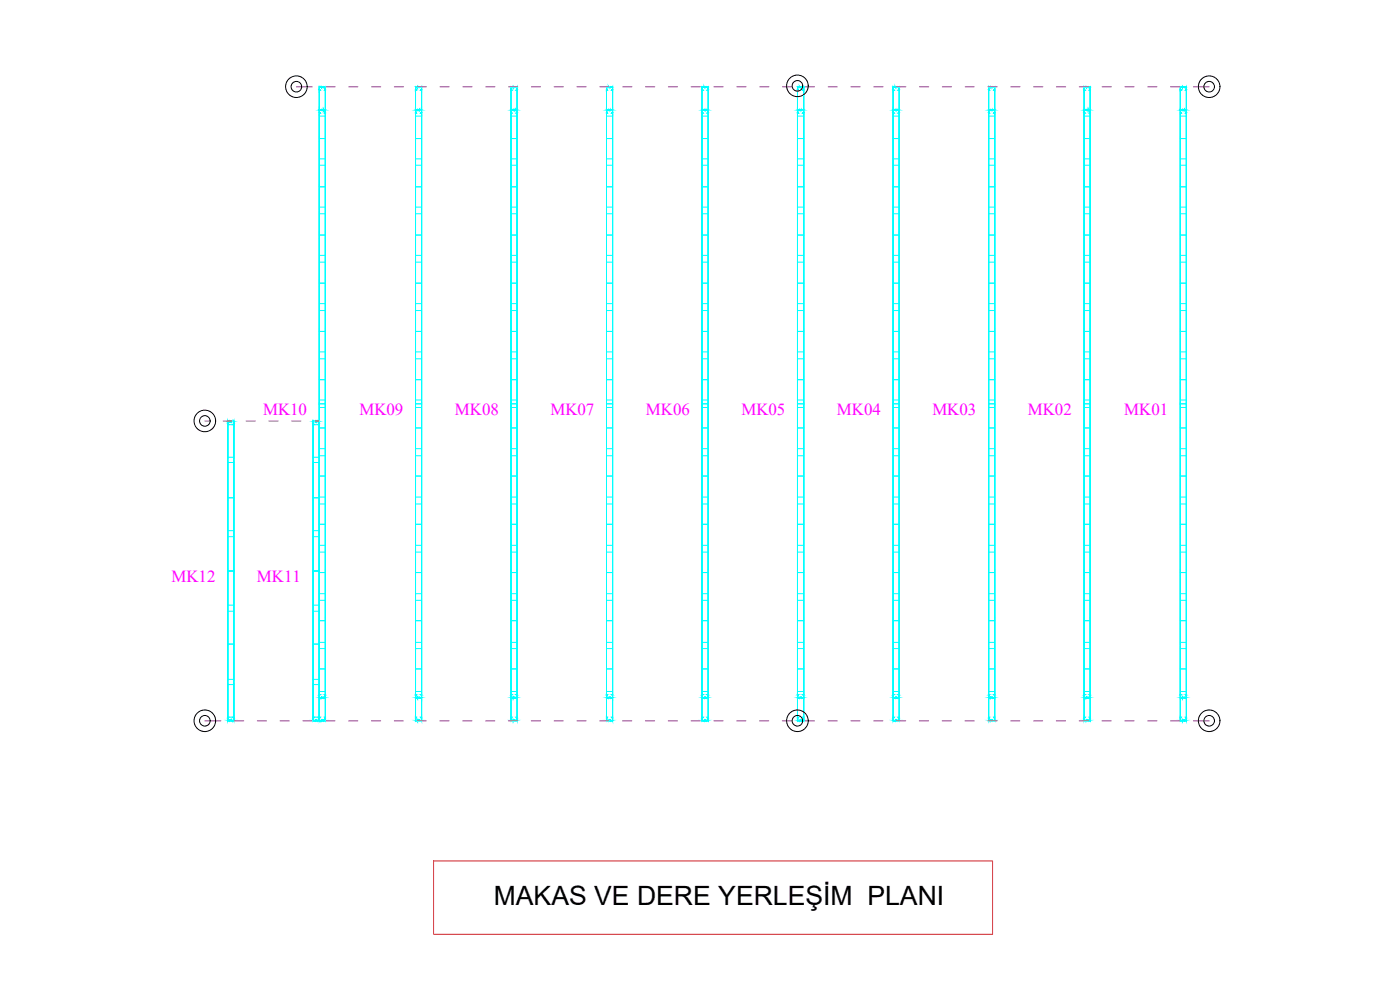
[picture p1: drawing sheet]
<svg xmlns="http://www.w3.org/2000/svg" width="420mm" height="297mm" viewBox="0 0 420 297" stroke-linecap="round" stroke-linejoin="round" font-family="sans-serif">
<defs><g id="words">
<text font-size="8" x="148.2" y="271.5">MAKAS VE DERE YERLEŞİM PLANI</text>
<g font-size="5.1" fill="#f0f">
<text x="78.9" y="124.5">MK10</text>
<text x="107.9" y="124.5">MK09</text>
<text x="136.5" y="124.5">MK08</text>
<text x="165.2" y="124.5">MK07</text>
<text x="193.8" y="124.5">MK06</text>
<text x="222.5" y="124.5">MK05</text>
<text x="251.1" y="124.5">MK04</text>
<text x="279.8" y="124.5">MK03</text>
<text x="308.5" y="124.5">MK02</text>
<text x="337.4" y="124.5">MK01</text>
<text x="51.5" y="174.7">MK12</text>
<text x="77.1" y="174.7">MK11</text>
</g>
</g></defs>
<!-- layer: BCAD_TRUSS -->
<g fill="none" stroke="#0ff" stroke-width=".3">
<path d="M95.8 26v190.3h1.8v-190.3M95.8 26v190.3h1.8M95.8 26h1.8M95.8 26v190.3M97.6 26v190.3M124.7 26v190.3h1.8v-190.3M124.7 26h1.8M124.7 26v190.3M126.5 26v190.3M153.4 26v190.3h1.8v-190.3M153.4 26h1.8M153.4 26v190.3"/>
<path d="M155.2 26v190.3M182 26v190.3h1.8v-190.3M182 26h1.8M182 26v190.3M183.8 26v190.3M210.7 26v190.3h1.8v-190.3M210.7 26h1.8M210.7 26v190.3M212.5 26v190.3M239.3 26v190.3h1.9v-190.3M239.3 26h1.9M239.3 26v190.3"/>
<path d="M241.2 26v190.3M268 26v190.3h1.9v-190.3M268 26h1.9M268 26v190.3M269.9 26v190.3M296.7 26v190.3h1.8v-190.3M296.7 26h1.8M296.7 26v190.3M298.5 26v190.3M325.4 26v190.3h1.8v-190.3M325.4 26v190.3M325.4 26h1.8"/>
<path d="M327.2 26v190.3M354.2 26v190.3h1.9v-190.3M354.2 26h1.9M354.2 26v190.3M356.1 26v190.3M95.8 55.2v.8v-6.4h1.8v6.4v-.8M95.8 48.6v-7h1.8v7M95.8 40.9v.7v-6.8h1.8v6.8v-.7M95.8 56h1.8M95.8 47.7h1.8M95.8 41.6h1.8M124.7 55.2v.8v-6.4h1.8v6.4v-.8"/>
<path d="M124.7 48.6v-7h1.8v7M124.7 40.9v.7v-6.8h1.8v6.8v-.7M124.7 56h1.8M124.7 47.7h1.8M124.7 41.6h1.8M153.4 55.2v.8v-6.4h1.8v6.4v-.8M153.4 48.6v-7h1.8v7M153.4 40.9v.7v-6.8h1.8v6.8v-.7M153.4 56h1.8M153.4 47.7h1.8M153.4 41.6h1.8M182 55.2v.8v-6.4h1.8v6.4v-.8"/>
<path d="M182 48.6v-7h1.8v7M182 40.9v.7v-6.8h1.8v6.8v-.7M182 56h1.8M182 47.7h1.8M182 41.6h1.8M210.7 55.2v.8v-6.4h1.8v6.4v-.8M210.7 48.6v-7h1.8v7M210.7 40.9v.7v-6.8h1.8v6.8v-.7M210.7 56h1.8M210.7 47.7h1.8M210.7 41.6h1.8M239.3 55.2v.8v-6.4h1.9v6.4v-.8"/>
<path d="M239.3 48.6v-7h1.9v7M239.3 40.9v.7v-6.8h1.9v6.8v-.7M239.3 56h1.9M239.3 47.7h1.9M239.3 41.6h1.9M268 55.2v.8v-6.4h1.9v6.4v-.8M268 48.6v-7h1.9v7M268 40.9v.7v-6.8h1.9v6.8v-.7M268 56h1.9M268 47.7h1.9M268 41.6h1.9M296.7 40.9v.7v-6.8h1.8v6.8v-.7"/>
<path d="M296.7 55.2v.8v-6.4h1.8v6.4v-.8M296.7 48.6v-7h1.8v7M296.7 56h1.8M296.7 47.7h1.8M296.7 41.6h1.8M325.4 55.2v.8v-6.4h1.8v6.4v-.8M325.4 48.6v-7h1.8v7M325.4 40.9v.7v-6.8h1.8v6.8v-.7M325.4 56h1.8M325.4 47.7h1.8M325.4 41.6h1.8M354.2 55.2v.8v-6.4h1.9v6.4v-.8"/>
<path d="M354.2 48.6v-7h1.9v7M354.2 40.9v.7v-6.8h1.9v6.8v-.7M354.2 56h1.9M354.2 47.7h1.9M354.2 41.6h1.9M95.8 77.6v-7.1h1.8v7.1M95.8 69.6v.9v-6.4h1.8v6.4v-.9M95.8 63.1v-7.1h1.8v7.1M95.8 62.1h1.8M95.8 70.5h1.8M95.8 76.6h1.8M124.7 77.6v-7.1h1.8v7.1"/>
<path d="M124.7 69.6v.9v-6.4h1.8v6.4v-.9M124.7 63.1v-7.1h1.8v7.1M124.7 62.1h1.8M124.7 70.5h1.8M124.7 76.6h1.8M153.4 77.6v-7.1h1.8v7.1M153.4 69.6v.9v-6.4h1.8v6.4v-.9M153.4 63.1v-7.1h1.8v7.1M153.4 62.1h1.8M153.4 70.5h1.8M153.4 76.6h1.8M182 77.6v-7.1h1.8v7.1"/>
<path d="M182 69.6v.9v-6.4h1.8v6.4v-.9M182 63.1v-7.1h1.8v7.1M182 62.1h1.8M182 70.5h1.8M182 76.6h1.8M210.7 77.6v-7.1h1.8v7.1M210.7 69.6v.9v-6.4h1.8v6.4v-.9M210.7 63.1v-7.1h1.8v7.1M210.7 62.1h1.8M210.7 70.5h1.8M210.7 76.6h1.8M239.3 77.6v-7.1h1.9v7.1"/>
<path d="M239.3 69.6v.9v-6.4h1.9v6.4v-.9M239.3 63.1v-7.1h1.9v7.1M239.3 62.1h1.9M239.3 70.5h1.9M239.3 76.6h1.9M268 69.6v.9v-6.4h1.9v6.4v-.9M268 63.1v-7.1h1.9v7.1M268 77.6v-7.1h1.9v7.1M268 62.1h1.9M268 70.5h1.9M268 76.6h1.9M296.7 69.6v.9v-6.4h1.8v6.4v-.9"/>
<path d="M296.7 63.1v-7.1h1.8v7.1M296.7 77.6v-7.1h1.8v7.1M296.7 62.1h1.8M296.7 70.5h1.8M296.7 76.6h1.8M325.4 63.1v-7.1h1.8v7.1M325.4 69.6v.9v-6.4h1.8v6.4v-.9M325.4 77.6v-7.1h1.8v7.1M325.4 62.1h1.8M325.4 70.5h1.8M325.4 76.6h1.8M354.2 69.6v.9v-6.4h1.9v6.4v-.9"/>
<path d="M354.2 63.1v-7.1h1.9v7.1M354.2 77.6v-7.1h1.9v7.1M354.2 62.1h1.9M354.2 70.5h1.9M354.2 76.6h1.9M95.8 98.5v.9v-6.2h1.8v6.2v-.9M95.8 92.1v-7.1h1.8v7.1M95.8 84v1v-6.3h1.8v6.3v-1M95.8 99.4h1.8M95.8 91.1h1.8M95.8 85h1.8M124.7 98.5v.9v-6.2h1.8v6.2v-.9"/>
<path d="M124.7 92.1v-7.1h1.8v7.1M124.7 84v1v-6.3h1.8v6.3v-1M124.7 99.4h1.8M124.7 91.1h1.8M124.7 85h1.8M153.4 98.5v.9v-6.2h1.8v6.2v-.9M153.4 92.1v-7.1h1.8v7.1M153.4 84v1v-6.3h1.8v6.3v-1M153.4 99.4h1.8M153.4 91.1h1.8M153.4 85h1.8M182 98.5v.9v-6.2h1.8v6.2v-.9"/>
<path d="M182 92.1v-7.1h1.8v7.1M182 84v1v-6.3h1.8v6.3v-1M182 99.4h1.8M182 91.1h1.8M182 85h1.8M210.7 98.5v.9v-6.2h1.8v6.2v-.9M210.7 92.1v-7.1h1.8v7.1M210.7 84v1v-6.3h1.8v6.3v-1M210.7 99.4h1.8M210.7 91.1h1.8M210.7 85h1.8M239.3 98.5v.9v-6.2h1.9v6.2v-.9"/>
<path d="M239.3 92.1v-7.1h1.9v7.1M239.3 84v1v-6.3h1.9v6.3v-1M239.3 99.4h1.9M239.3 91.1h1.9M239.3 85h1.9M268 98.5v.9v-6.2h1.9v6.2v-.9M268 92.1v-7.1h1.9v7.1M268 84v1v-6.3h1.9v6.3v-1M268 99.4h1.9M268 91.1h1.9M268 85h1.9M296.7 98.5v.9v-6.2h1.8v6.2v-.9"/>
<path d="M296.7 92.1v-7.1h1.8v7.1M296.7 84v1v-6.3h1.8v6.3v-1M296.7 99.4h1.8M296.7 91.1h1.8M296.7 85h1.8M325.4 98.5v.9v-6.2h1.8v6.2v-.9M325.4 92.1v-7.1h1.8v7.1M325.4 84v1v-6.3h1.8v6.3v-1M325.4 99.4h1.8M325.4 91.1h1.8M325.4 85h1.8M354.2 98.5v.9v-6.2h1.9v6.2v-.9"/>
<path d="M354.2 92.1v-7.1h1.9v7.1M354.2 84v1v-6.3h1.9v6.3v-1M354.2 99.4h1.9M354.2 91.1h1.9M354.2 85h1.9M95.8 112.9v1v-6.2h1.8v6.2v-1M95.8 106.6v-7.2h1.8v7.2M95.8 105.6h1.8M95.8 113.9h1.8M124.7 112.9v1v-6.2h1.8v6.2v-1M124.7 106.6v-7.2h1.8v7.2M124.7 105.6h1.8"/>
<path d="M124.7 113.9h1.8M153.4 112.9v1v-6.2h1.8v6.2v-1M153.4 106.6v-7.2h1.8v7.2M153.4 105.6h1.8M153.4 113.9h1.8M182 112.9v1v-6.2h1.8v6.2v-1M182 106.6v-7.2h1.8v7.2M182 105.6h1.8M182 113.9h1.8M210.7 112.9v1v-6.2h1.8v6.2v-1M210.7 106.6v-7.2h1.8v7.2M210.7 105.6h1.8"/>
<path d="M210.7 113.9h1.8M239.3 112.9v1v-6.2h1.9v6.2v-1M239.3 106.6v-7.2h1.9v7.2M239.3 105.6h1.9M239.3 113.9h1.9M268 106.6v-7.2h1.9v7.2M268 112.9v1v-6.2h1.9v6.2v-1M268 105.6h1.9M268 113.9h1.9M296.7 112.9v1v-6.2h1.8v6.2v-1M296.7 106.6v-7.2h1.8v7.2M296.7 105.6h1.8"/>
<path d="M296.7 113.9h1.8M325.4 106.6v-7.2h1.8v7.2M325.4 112.9v1v-6.2h1.8v6.2v-1M325.4 105.6h1.8M325.4 113.9h1.8M354.2 112.9v1v-6.2h1.9v6.2v-1M354.2 106.6v-7.2h1.9v7.2M354.2 105.6h1.9M354.2 113.9h1.9M68.4 126.3h.1M68.4 128v-.6v9.8h1.8v-9.8v.6M68.4 138.3v11.1h1.8v-11.1"/>
<path d="M68.4 126.7v-.4v45h1.8v-45v.4M68.4 127.4h1.8M68.4 126.3h1.8M68.4 138.8h1.8M68.4 126.3v90M70.2 126.3h.1M70.2 126.3v90M94 128v-.6v9.8h1.8v-9.8v.6M94 126.7v-.4v45h1.8v-45v.4M94 138.3v11.1h1.8v-11.1M94 126.3h.1M94 126.3v90"/>
<path d="M94 126.3h1.8M94 138.8h1.8M95.8 126.3h.1M95.8 135.6v-7.2h1.8v7.2M95.8 121v-7.1h1.8v7.1M95.8 121.5v-95.5h1.8v95.5M95.8 134.6h1.8M95.8 128.4h1.8M95.8 120h1.8M95.8 121.2h1.8M97.6 127.4v1v-6.1h-1.8v6.1v-1h-1.8M124.7 121.5v-95.5h1.8v95.5"/>
<path d="M124.7 135.6v-7.2h1.8v7.2M124.7 127.4v1v-6.1h1.8v6.1v-1M124.7 121v-7.1h1.8v7.1M124.7 134.6h1.8M124.7 128.4h1.8M124.7 120h1.8M124.7 121.2h1.8M153.4 121.5v-95.5h1.8v95.5M153.4 135.6v-7.2h1.8v7.2M153.4 127.4v1v-6.1h1.8v6.1v-1M153.4 121v-7.1h1.8v7.1M153.4 134.6h1.8"/>
<path d="M153.4 128.4h1.8M153.4 120h1.8M153.4 121.2h1.8M182 121.5v-95.5h1.8v95.5M182 135.6v-7.2h1.8v7.2M182 127.4v1v-6.1h1.8v6.1v-1M182 121v-7.1h1.8v7.1M182 134.6h1.8M182 128.4h1.8M182 120h1.8M182 121.2h1.8M210.7 121.5v-95.5h1.8v95.5"/>
<path d="M210.7 135.6v-7.2h1.8v7.2M210.7 127.4v1v-6.1h1.8v6.1v-1M210.7 121v-7.1h1.8v7.1M210.7 134.6h1.8M210.7 128.4h1.8M210.7 120h1.8M210.7 121.2h1.8M239.3 121.5v-95.5h1.9v95.5M239.3 135.6v-7.2h1.9v7.2M239.3 127.4v1v-6.1h1.9v6.1v-1M239.3 121v-7.1h1.9v7.1M239.3 134.6h1.9"/>
<path d="M239.3 128.4h1.9M239.3 120h1.9M239.3 121.2h1.9M268 127.4v1v-6.1h1.9v6.1v-1M268 135.6v-7.2h1.9v7.2M268 121v-7.1h1.9v7.1M268 121.5v-95.5h1.9v95.5M268 134.6h1.9M268 128.4h1.9M268 120h1.9M268 121.2h1.9M296.7 127.4v1v-6.1h1.8v6.1v-1"/>
<path d="M296.7 121v-7.1h1.8v7.1M296.7 121.5v-95.5h1.8v95.5M296.7 135.6v-7.2h1.8v7.2M296.7 134.6h1.8M296.7 128.4h1.8M296.7 120h1.8M296.7 121.2h1.8M325.4 135.6v-7.2h1.8v7.2M325.4 127.4v1v-6.1h1.8v6.1v-1M325.4 121v-7.1h1.8v7.1M325.4 121.5v-95.5h1.8v95.5M325.4 134.6h1.8"/>
<path d="M325.4 128.4h1.8M325.4 120h1.8M325.4 121.2h1.8M354.2 135.6v-7.2h1.9v7.2M354.2 127.4v1v-6.1h1.9v6.1v-1M354.2 121v-7.1h1.9v7.1M354.2 121.5v-95.5h1.9v95.5M354.2 134.6h1.9M354.2 128.4h1.9M354.2 120h1.9M354.2 121.2h1.9M68.4 150.2v-.8v9.8h1.8v-9.8v.8"/>
<path d="M68.4 149.4h1.8M94 150.2v-.8v9.8h1.8v-9.8v.8M94 149.4h1.8M95.8 156.3v1v-6.1h1.8v6.1v-1M95.8 150.1v-7.3h1.8v7.3M95.8 141.8v1v-6.1h1.8v6.1v-1M95.8 149.1h1.8M95.8 142.8h1.8M95.8 157.3h1.8M124.7 156.3v1v-6.1h1.8v6.1v-1M124.7 150.1v-7.3h1.8v7.3M124.7 141.8v1v-6.1h1.8v6.1v-1"/>
<path d="M124.7 149.1h1.8M124.7 142.8h1.8M124.7 157.3h1.8M153.4 156.3v1v-6.1h1.8v6.1v-1M153.4 150.1v-7.3h1.8v7.3M153.4 141.8v1v-6.1h1.8v6.1v-1M153.4 149.1h1.8M153.4 142.8h1.8M153.4 157.3h1.8M182 156.3v1v-6.1h1.8v6.1v-1M182 150.1v-7.3h1.8v7.3M182 141.8v1v-6.1h1.8v6.1v-1"/>
<path d="M182 149.1h1.8M182 142.8h1.8M182 157.3h1.8M210.7 156.3v1v-6.1h1.8v6.1v-1M210.7 150.1v-7.3h1.8v7.3M210.7 141.8v1v-6.1h1.8v6.1v-1M210.7 149.1h1.8M210.7 142.8h1.8M210.7 157.3h1.8M239.3 156.3v1v-6.1h1.9v6.1v-1M239.3 150.1v-7.3h1.9v7.3M239.3 141.8v1v-6.1h1.9v6.1v-1"/>
<path d="M239.3 149.1h1.9M239.3 142.8h1.9M239.3 157.3h1.9M268 141.8v1v-6.1h1.9v6.1v-1M268 150.1v-7.3h1.9v7.3M268 156.3v1v-6.1h1.9v6.1v-1M268 149.1h1.9M268 142.8h1.9M268 157.3h1.9M296.7 156.3v1v-6.1h1.8v6.1v-1M296.7 141.8v1v-6.1h1.8v6.1v-1M296.7 150.1v-7.3h1.8v7.3"/>
<path d="M296.7 149.1h1.8M296.7 142.8h1.8M296.7 157.3h1.8M325.4 150.1v-7.3h1.8v7.3M325.4 141.8v1v-6.1h1.8v6.1v-1M325.4 156.3v1v-6.1h1.8v6.1v-1M325.4 149.1h1.8M325.4 142.8h1.8M325.4 157.3h1.8M354.2 141.8v1v-6.1h1.9v6.1v-1M354.2 156.3v1v-6.1h1.9v6.1v-1M354.2 150.1v-7.3h1.9v7.3"/>
<path d="M354.2 149.1h1.9M354.2 142.8h1.9M354.2 157.3h1.9M68.4 172.1v-.8v10.3h1.8v-10.3v.8M68.4 160.2v11.1h1.8v-11.1M68.4 171v45.3h1.8v-45.3M68.4 161h1.8M68.4 171.3h1.8M94 160.2v11.1h1.8v-11.1M94 172.1v-.8v10.3h1.8v-10.3v.8M94 171v45.3h1.8v-45.3M94 161h1.8"/>
<path d="M94 171.3h1.8M95.8 179.1v-7.3h1.8v7.3M95.8 170.8v1v-6.1h1.8v6.1v-1M95.8 164.6v-7.3h1.8v7.3M95.8 178.1h1.8M95.8 171.8h1.8M95.8 163.6h1.8M124.7 170.8v1v-6.1h1.8v6.1v-1M124.7 164.6v-7.3h1.8v7.3M124.7 179.1v-7.3h1.8v7.3M124.7 178.1h1.8M124.7 171.8h1.8"/>
<path d="M124.7 163.6h1.8M153.4 179.1v-7.3h1.8v7.3M153.4 170.8v1v-6.1h1.8v6.1v-1M153.4 164.6v-7.3h1.8v7.3M153.4 178.1h1.8M153.4 171.8h1.8M153.4 163.6h1.8M182 179.1v-7.3h1.8v7.3M182 170.8v1v-6.1h1.8v6.1v-1M182 164.6v-7.3h1.8v7.3M182 178.1h1.8M182 171.8h1.8"/>
<path d="M182 163.6h1.8M210.7 179.1v-7.3h1.8v7.3M210.7 170.8v1v-6.1h1.8v6.1v-1M210.7 164.6v-7.3h1.8v7.3M210.7 178.1h1.8M210.7 171.8h1.8M210.7 163.6h1.8M239.3 179.1v-7.3h1.9v7.3M239.3 170.8v1v-6.1h1.9v6.1v-1M239.3 164.6v-7.3h1.9v7.3M239.3 178.1h1.9M239.3 171.8h1.9"/>
<path d="M239.3 163.6h1.9M268 164.6v-7.3h1.9v7.3M268 170.8v1v-6.1h1.9v6.1v-1M268 179.1v-7.3h1.9v7.3M268 178.1h1.9M268 171.8h1.9M268 163.6h1.9M296.7 179.1v-7.3h1.8v7.3M296.7 170.8v1v-6.1h1.8v6.1v-1M296.7 164.6v-7.3h1.8v7.3M296.7 178.1h1.8M296.7 171.8h1.8"/>
<path d="M296.7 163.6h1.8M325.4 179.1v-7.3h1.8v7.3M325.4 170.8v1v-6.1h1.8v6.1v-1M325.4 164.6v-7.3h1.8v7.3M325.4 178.1h1.8M325.4 171.8h1.8M325.4 163.6h1.8M354.2 164.6v-7.3h1.9v7.3M354.2 179.1v-7.3h1.9v7.3M354.2 170.8v1v-6.1h1.9v6.1v-1M354.2 178.1h1.9M354.2 171.8h1.9"/>
<path d="M354.2 163.6h1.9M68.4 193.8v-.5v10.5h1.8v-10.5v.5M68.4 182.6v10.7h1.8v-10.7M68.4 183.4h1.8M68.4 193.3h1.8M94 182.6v10.7h1.8v-10.7M94 193.8v-.5v10.5h1.8v-10.5v.5M94 183.4h1.8M94 193.3h1.8M95.8 199.9v.8v-6.1h1.8v6.1v-.8M95.8 193.6v-7.4h1.8v7.4M95.8 185.3v.9v-6.1h1.8v6.1v-.9"/>
<path d="M95.8 192.7h1.8M95.8 186.2h1.8M124.7 199.9v.8v-6.1h1.8v6.1v-.8M124.7 193.6v-7.4h1.8v7.4M124.7 185.3v.9v-6.1h1.8v6.1v-.9M124.7 192.7h1.8M124.7 186.2h1.8M153.4 199.9v.8v-6.1h1.8v6.1v-.8M153.4 193.6v-7.4h1.8v7.4M153.4 185.3v.9v-6.1h1.8v6.1v-.9M153.4 192.7h1.8M153.4 186.2h1.8"/>
<path d="M182 199.9v.8v-6.1h1.8v6.1v-.8M182 193.6v-7.4h1.8v7.4M182 185.3v.9v-6.1h1.8v6.1v-.9M182 192.7h1.8M182 186.2h1.8M210.7 199.9v.8v-6.1h1.8v6.1v-.8M210.7 193.6v-7.4h1.8v7.4M210.7 185.3v.9v-6.1h1.8v6.1v-.9M210.7 192.7h1.8M210.7 186.2h1.8M239.3 199.9v.8v-6.1h1.9v6.1v-.8M239.3 193.6v-7.4h1.9v7.4"/>
<path d="M239.3 185.3v.9v-6.1h1.9v6.1v-.9M239.3 192.7h1.9M239.3 186.2h1.9M268 193.6v-7.4h1.9v7.4M268 199.9v.8v-6.1h1.9v6.1v-.8M268 185.3v.9v-6.1h1.9v6.1v-.9M268 192.7h1.9M268 186.2h1.9M296.7 199.9v.8v-6.1h1.8v6.1v-.8M296.7 193.6v-7.4h1.8v7.4M296.7 185.3v.9v-6.1h1.8v6.1v-.9M296.7 192.7h1.8"/>
<path d="M296.7 186.2h1.8M325.4 199.9v.8v-6.1h1.8v6.1v-.8M325.4 193.6v-7.4h1.8v7.4M325.4 185.3v.9v-6.1h1.8v6.1v-.9M325.4 192.7h1.8M325.4 186.2h1.8M354.2 199.9v.8v-6.1h1.9v6.1v-.8M354.2 193.6v-7.4h1.9v7.4M354.2 185.3v.9v-6.1h1.9v6.1v-.9M354.2 192.7h1.9M354.2 186.2h1.9M68.4 216.3v-90h1.8v90"/>
<path d="M68.4 204.9v10.3h1.8v-10.3M68.4 216.3h1.8M68.4 205.4h1.8M94 204.9v10.3h1.8v-10.3M94 216.3v-90h1.8v90M94 216.3h1.8M94 205.4h1.8M95.8 216.3h.1M95.8 215.9v.4v-95.1h1.8v95.1v-.4M95.8 208.1v-7.4h1.8v7.4M95.8 207.5h1.8M95.8 200.7h1.8"/>
<path d="M97.6 216.3h.1M124.7 215.9v.4v-95.1h1.8v95.1v-.4M124.7 208.1v-7.4h1.8v7.4M124.7 216.3h.1M124.7 207.5h1.8M124.7 200.7h1.8M124.7 216.3h1.8M126.5 216.3h.1M153.4 216.3h.1M153.4 215.9v.4v-95.1h1.8v95.1v-.4M153.4 208.1v-7.4h1.8v7.4M153.4 207.5h1.8"/>
<path d="M153.4 200.7h1.8M153.4 216.3h1.8M155.2 216.3h.1M182 216.3h.1M182 215.9v.4v-95.1h1.8v95.1v-.4M182 208.1v-7.4h1.8v7.4M182 207.5h1.8M182 200.7h1.8M182 216.3h1.8M183.8 216.3h.1M210.7 216.3h.1M210.7 215.9v.4v-95.1h1.8v95.1v-.4"/>
<path d="M210.7 208.1v-7.4h1.8v7.4M210.7 207.5h1.8M210.7 200.7h1.8M210.7 216.3h1.8M212.5 216.3h.1M239.3 216.3h.1M239.3 215.9v.4v-95.1h1.9v95.1v-.4M239.3 208.1v-7.4h1.9v7.4M239.3 207.5h1.9M239.3 200.7h1.9M239.3 216.3h1.9M241.2 216.3h.1"/>
<path d="M268 208.1v-7.4h1.9v7.4M268 215.9v.4v-95.1h1.9v95.1v-.4M268 216.3h.1M268 207.5h1.9M268 200.7h1.9M268 216.3h1.9M269.9 216.3h.1M296.7 215.9v.4v-95.1h1.8v95.1v-.4M296.7 208.1v-7.4h1.8v7.4M296.7 216.3h.1M296.7 207.5h1.8M296.7 200.7h1.8"/>
<path d="M296.7 216.3h1.8M298.5 216.3h.1M325.4 208.1v-7.4h1.8v7.4M325.4 216.3h.1M325.4 215.9v.4v-95.1h1.8v95.1v-.4M325.4 207.5h1.8M325.4 200.7h1.8M325.4 216.3h1.8M327.2 216.3h.1M354.2 215.9v.4v-95.1h1.9v95.1v-.4M354.2 208.1v-7.4h1.9v7.4M354.2 216.3h.1"/>
<path d="M354.2 207.5h1.9M354.2 200.7h1.9M354.2 216.3h1.9M356.1 216.3h.1"/>
</g>
<g fill="#0ff" stroke="#0ff" stroke-width=".3">
<path d="M325.4 208.4v1zM325.4 208.4v.9zM325.4 208.4h.2zM325.4 208.5l.2-.1z"/>
<path d="M325.4 209.3l.6 .1zM325.4 209.3l.6 .1z"/>
<path d="M326 209.2v.2zM326 209.2h.5zM326 209.3l.5-.1zM326.6 209.3h.5zM326.5 209.4h.7zM327.1 208.5l.1 .9zM327.2 208.4v1z"/>
<path d="M326.9 208.4l.2 .1zM326.9 208.4h.3z"/>
<path d="M325.4 26v1.1zM325.4 26.1v1zM325.4 26.9l.2 .2zM325.4 26.9l.2 .2z"/>
<path d="M325.4 26h.6zM325.4 26.1l.6-.1z"/>
<path d="M326 26v.2zM326 26v.2zM326 26.1l.5 .1zM326 26.1l.5 .1zM326.5 26l.6 .1zM326.5 26h.7zM327.1 26.1v.8zM327.2 26v1.1z"/>
<path d="M326.9 26.9h.2zM326.9 27.1h.3z"/>
<path d="M325.4 215.2v1.1zM325.4 215.2v1zM325.4 215.2h.2zM325.4 215.3l.2-.1z"/>
<path d="M325.4 216.2l.6 .1zM325.4 216.2l.6 .1z"/>
<path d="M326 216.1v.2zM326 216.1h.5zM326 216.2l.5-.1zM326.6 216.2h.5zM326.5 216.3h.7zM327.1 215.3l.1 1zM327.2 215.2v1.1z"/>
<path d="M326.9 215.2l.2 .1zM326.9 215.2h.3z"/>
<path d="M327.2 32.9v1zM327.1 33l.1 .9zM326.9 33.9h.3zM326.9 33.8h.2z"/>
<path d="M326.5 32.9h.7zM326.5 32.9l.6 .1z"/>
<path d="M326.5 32.9v.2zM326.5 32.9v.2zM326 33.1h.5zM326 33h.5zM325.9 33l.1 .1zM326 32.9v.1zM325.4 33l.6-.1zM325.4 32.9h.6zM325.4 32.9v.9zM325.4 32.9v1z"/>
<path d="M325.4 33.8l.2 .1zM325.4 33.8l.2 .1z"/>
<path d="M268 215.2v1.1zM268 215.2l.1 1zM268 215.2h.3zM268.1 215.3l.2-.1z"/>
<path d="M268.1 216.2l.5 .1zM268.1 216.2l.5 .1z"/>
<path d="M268.7 216.1l-.1 .2zM268.7 216.1l-.1 .2zM268.7 216.1h.5zM268.7 216.2l.5-.1zM269.3 216.2h.5zM269.2 216.3h.7zM269.8 215.3l.1 1zM269.9 215.2v1.1z"/>
<path d="M269.6 215.2l.2 .1zM269.6 215.2h.3z"/>
<path d="M268 208.4v1zM268 208.4l.1 .9zM268 208.4h.3zM268.1 208.5l.2-.1z"/>
<path d="M268.1 209.3l.5 .1zM268.1 209.3l.5 .1z"/>
<path d="M268.7 209.2l-.1 .2zM268.7 209.2h.5zM268.7 209.3l.5-.1zM269.3 209.3h.5zM269.2 209.4h.7zM269.8 208.5l.1 .9zM269.8 208.5l.1 .9z"/>
<path d="M269.6 208.4l.2 .1zM269.6 208.4h.3z"/>
<path d="M269.9 32.9v1zM269.8 33l.1 .9zM269.6 33.9h.3zM269.6 33.8h.2z"/>
<path d="M269.2 32.9h.7zM269.2 32.9l.6 .1z"/>
<path d="M269.2 32.9v.2zM269.2 32.9v.2zM268.7 33.1l.5-.1zM268.7 33h.5zM268.6 33l.1 .1zM268.1 33l.5-.1zM268 32.9h.6zM268 32.9l.1 .9zM268 32.9v1z"/>
<path d="M268.1 33.8l.2 .1zM268.1 33.8l.2 .1z"/>
<path d="M268 26v1.1zM268.1 26.1l-.1 1zM268.1 26.9l.2 .2zM268.1 26.9l.2 .2z"/>
<path d="M268 26h.6zM268.1 26.1l.5-.1z"/>
<path d="M268.6 26l.1 .2zM268.6 26l.1 .2zM268.7 26.1l.5 .1zM268.7 26.1l.5 .1zM269.2 26l.6 .1zM269.2 26h.7zM269.8 26.1v.8zM269.9 26v1.1z"/>
<path d="M269.6 26.9h.2zM269.6 27.1h.3z"/>
<path d="M95.8 126.3v1.1zM95.7 126.4l.1 1zM95.5 127.4h.3zM95.5 127.3h.2z"/>
<path d="M95.2 126.3h.6zM95.2 126.3l.5 .1z"/>
<path d="M95.2 126.3v.3zM95.2 126.3v.3zM94.6 126.6l.6-.2zM94.6 126.4h.6zM94.6 126.4v.2zM94.1 126.4l.5-.1zM94 126.3h.6zM94 126.3l.1 1zM94 126.3v1.1z"/>
<path d="M94.1 127.3l.2 .1zM94.1 127.3l.2 .1h-.3z"/>
<path d="M95.8 215.2v1.1zM95.8 215.2l-.1 1zM95.5 215.2h.3zM95.5 215.2l.2 .1z"/>
<path d="M95.2 216.3h.6zM95.2 216.2h.5z"/>
<path d="M95.2 216.1v.2zM95.2 216.1v.2zM94.6 216.1l.6 .1zM94.6 216.1l.6 .1zM94.1 216.2l.5 .1zM94.1 216.2l-.1 .1h.6zM94.1 215.3l-.1 1zM94 215.2v1.1z"/>
<path d="M94.1 215.3l.2-.1zM94 215.2h.3z"/>
<path d="M298.5 32.9v1zM298.4 33l.1 .9zM298.3 33.9h.2zM298.3 33.8h.1z"/>
<path d="M297.9 32.9h.6zM297.9 32.9l.5 .1z"/>
<path d="M297.9 32.9l-.1 .2zM297.9 32.9l-.1 .2zM297.3 33.1l.5-.1zM297.4 33h.4zM297.3 33v.1zM297.3 32.9l.1 .1zM296.7 33l.6-.1zM296.7 32.9h.6zM296.7 32.9v.9zM296.7 32.9v1z"/>
<path d="M296.7 33.8l.3 .1zM296.7 33.8l.3 .1z"/>
<path d="M296.7 208.4v1zM296.7 208.4v.9zM296.7 208.4h.3zM296.7 208.5l.3-.1z"/>
<path d="M296.7 209.3l.6 .1zM296.7 209.3l.6 .1z"/>
<path d="M297.3 209.2v.2zM297.3 209.2h.5zM297.4 209.3l.4-.1zM297.9 209.3h.5zM297.9 209.4h.6zM298.4 208.5l.1 .9zM298.5 208.4v1z"/>
<path d="M298.3 208.4l.1 .1zM298.3 208.4h.2z"/>
<path d="M296.7 26v1.1zM296.7 26.1v1zM296.7 26.9l.3 .2zM296.7 26.9l.3 .2z"/>
<path d="M296.7 26h.6zM296.7 26.1l.6-.1z"/>
<path d="M297.3 26v.2zM297.3 26v.2zM297.4 26.1l.4 .1zM297.4 26.1l.4 .1zM297.9 26l.5 .1zM297.9 26h.6zM298.4 26.1v.8zM298.5 26v1.1z"/>
<path d="M298.3 26.9h.1zM298.3 27.1h.2z"/>
<path d="M296.7 215.2v1.1zM296.7 215.2v1zM296.7 215.2h.3zM296.7 215.3l.3-.1z"/>
<path d="M296.7 216.2l.6 .1zM296.7 216.2l.6 .1z"/>
<path d="M297.3 216.1v.2zM297.3 216.1h.5zM297.4 216.2l.4-.1zM297.9 216.2h.5zM297.9 216.3h.6zM298.4 215.3l.1 1zM298.5 215.2v1.1z"/>
<path d="M298.3 215.2l.1 .1zM298.3 215.2h.2z"/>
<path d="M239.3 215.2v1.1zM239.3 215.2l.1 1zM239.3 215.2h.3zM239.4 215.3l.2-.1z"/>
<path d="M239.4 216.2l-.1 .1h.7zM239.4 216.2l.6 .1z"/>
<path d="M240 216.1v.2zM240 216.1h.5zM240 216.2l.5-.1zM240.6 216.2h.5zM240.6 216.3h.6zM241.1 215.3l.1 1zM241.2 215.2v1.1z"/>
<path d="M240.9 215.2l.2 .1zM240.9 215.2h.3z"/>
<path d="M239.3 26v1.1zM239.4 26.1l-.1 1zM239.4 26.9l.2 .2h-.3zM239.4 26.9l.2 .2z"/>
<path d="M239.3 26h.7zM239.4 26.1l.6-.1z"/>
<path d="M240 26v.2zM240 26v.2zM240 26.1l.5 .1zM240 26.1l.5 .1zM240.6 26l.5 .1zM240.6 26h.6zM241.1 26.1v.8zM241.2 26v1.1z"/>
<path d="M240.9 26.9h.2zM240.9 27.1h.3z"/>
<path d="M239.3 208.4v1zM239.3 208.4l.1 .9zM239.3 208.4h.3zM239.4 208.5l.2-.1z"/>
<path d="M239.4 209.3l-.1 .1h.7zM239.4 209.3l.6 .1z"/>
<path d="M240 209.2v.2zM240 209.2h.5zM240 209.3l.5-.1zM240.6 209.3h.5zM240.6 209.4h.6zM241.1 208.5l.1 .9zM241.1 208.5l.1 .9z"/>
<path d="M240.9 208.4l.2 .1zM240.9 208.4h.3z"/>
<path d="M241.2 32.9v1zM241.1 33l.1 .9zM240.9 33.9h.3zM240.9 33.8h.2z"/>
<path d="M240.6 32.9h.6zM240.6 32.9l.5 .1z"/>
<path d="M240.6 32.9l-.1 .2zM240.6 32.9l-.1 .2zM240 33.1l.5-.1zM240 33h.5zM239.9 33l.1 .1zM239.4 33l.6-.1zM239.3 32.9h.7zM239.3 32.9l.1 .9zM239.3 32.9v1z"/>
<path d="M239.4 33.8l.2 .1zM239.4 33.8l.2 .1h-.3z"/>
<path d="M210.7 215.2v1.1zM210.7 215.2l.1 1zM210.7 215.2h.3zM210.8 215.3l.2-.1z"/>
<path d="M210.8 216.2l-.1 .1h.6zM210.8 216.2l.5 .1z"/>
<path d="M211.4 216.1l-.1 .2zM211.4 216.1h.5zM211.4 216.2l.5-.1zM211.9 216.2h.6zM211.9 216.3h.6zM212.5 215.3v1zM212.5 215.2v1.1z"/>
<path d="M212.2 215.2l.3 .1zM212.2 215.2h.3z"/>
<path d="M210.7 26v1.1zM210.8 26.1l-.1 1zM210.8 26.9l.2 .2h-.3zM210.8 26.9l.2 .2z"/>
<path d="M210.7 26h.6zM210.8 26.1l.5-.1z"/>
<path d="M211.3 26l.1 .2zM211.3 26l.1 .2zM211.4 26.1l.5 .1zM211.4 26.1l.5 .1zM211.9 26l.6 .1zM211.9 26h.6zM212.5 26.1v.8zM212.5 26v1.1z"/>
<path d="M212.2 26.9h.3zM212.2 27.1h.3z"/>
<path d="M210.7 208.4v1zM210.7 208.4l.1 .9zM210.7 208.4h.3zM210.8 208.5l.2-.1z"/>
<path d="M210.8 209.3l-.1 .1h.6zM210.8 209.3l.5 .1z"/>
<path d="M211.4 209.2l-.1 .2zM211.4 209.2h.5zM211.4 209.3l.5-.1zM211.9 209.3h.6zM211.9 209.4h.6zM212.5 208.5v.9zM212.5 208.5v.9z"/>
<path d="M212.2 208.4l.3 .1zM212.2 208.4h.3z"/>
<path d="M212.5 32.9v1zM212.5 33v.9zM212.2 33.9h.3zM212.2 33.8h.3z"/>
<path d="M211.9 32.9h.6zM211.9 32.9l.6 .1z"/>
<path d="M211.9 32.9v.2zM211.9 32.9v.2zM211.4 33.1l.5-.1zM211.4 33h.5zM211.3 33l.1 .1zM210.8 33l.5-.1zM210.7 32.9h.6zM210.7 32.9l.1 .9zM210.7 32.9v1z"/>
<path d="M210.8 33.8l.2 .1zM210.8 33.8l.2 .1h-.3z"/>
<path d="M95.8 215.2v1.1zM95.8 215.2l.1 1zM95.8 215.2h.3zM95.9 215.3l.2-.1z"/>
<path d="M95.9 216.2l.5 .1zM95.9 216.2l.5 .1z"/>
<path d="M96.5 216.1l-.1 .2zM96.5 216.1l-.1 .2zM96.5 216.1h.5zM96.5 216.2l.5-.1zM97.1 216.2h.5zM97 216.3h.6zM97.6 215.3v1zM97.6 215.2v1.1z"/>
<path d="M97.4 215.2l.2 .1zM97.4 215.2h.2z"/>
<path d="M95.8 208.4v1zM95.8 208.4l.1 .9zM95.8 208.4h.3zM95.9 208.5l.2-.1z"/>
<path d="M95.9 209.3l.5 .1zM95.9 209.3l.5 .1z"/>
<path d="M96.5 209.2l-.1 .2zM96.5 209.2h.5zM96.5 209.3l.5-.1zM97.1 209.3h.5zM97 209.4h.6zM97.6 208.5v.9zM97.6 208.5v.9z"/>
<path d="M97.4 208.4l.2 .1zM97.4 208.4h.2z"/>
<path d="M97.6 32.9v1zM97.6 33v.9zM97.4 33.9h.2zM97.4 33.8h.2z"/>
<path d="M97 32.9h.6zM97 32.9l.6 .1z"/>
<path d="M97 32.9v.2zM97 32.9v.2zM96.5 33.1h.5zM96.5 33h.5zM96.4 33l.1 .1zM96.4 32.9l.1 .1zM95.9 33l.5-.1zM95.8 32.9h.6zM95.8 32.9l.1 .9zM95.8 32.9v1z"/>
<path d="M95.9 33.8l.2 .1zM95.9 33.8l.2 .1z"/>
<path d="M95.8 26v1.1zM95.9 26.1l-.1 1zM95.9 26.9l.2 .2zM95.9 26.9l.2 .2z"/>
<path d="M95.8 26h.6zM95.9 26.1l.5-.1z"/>
<path d="M96.4 26l.1 .2zM96.4 26l.1 .2zM96.5 26.1l.5 .1zM96.5 26.1l.5 .1zM97 26l.6 .1zM97 26h.6zM97.6 26.1v.8zM97.6 26v1.1z"/>
<path d="M97.4 26.9h.2zM97.4 27.1h.2z"/>
<path d="M182 215.2v1.1zM182 215.2l.1 1zM182 215.2h.3zM182.1 215.3l.2-.1z"/>
<path d="M182.1 216.2l-.1 .1h.7zM182.1 216.2l.6 .1z"/>
<path d="M182.7 216.1v.2zM182.7 216.1h.5zM182.7 216.2l.5-.1zM183.3 216.2h.5zM183.2 216.3h.6zM183.8 215.3v1zM183.8 215.2v1.1z"/>
<path d="M183.6 215.2l.2 .1zM183.6 215.2h.2z"/>
<path d="M182 26v1.1zM182.1 26.1l-.1 1zM182.1 26.9l.2 .2h-.3zM182.1 26.9l.2 .2z"/>
<path d="M182 26h.7zM182.1 26.1l.6-.1z"/>
<path d="M182.7 26v.2zM182.7 26v.2zM182.7 26.1l.5 .1zM182.7 26.1l.5 .1zM183.2 26l.6 .1zM183.2 26h.6zM183.8 26v.9zM183.8 26v1.1z"/>
<path d="M183.6 26.9h.2zM183.6 27.1h.2z"/>
<path d="M182 208.4v1zM182 208.4l.1 .9zM182 208.4h.3zM182.1 208.5l.2-.1z"/>
<path d="M182.1 209.3l-.1 .1h.7zM182.1 209.3l.6 .1z"/>
<path d="M182.7 209.2v.2zM182.7 209.2h.5zM182.7 209.3l.5-.1zM183.3 209.3h.5zM183.2 209.4h.6zM183.8 208.5v.9zM183.8 208.4v1z"/>
<path d="M183.6 208.4l.2 .1zM183.6 208.4h.2z"/>
<path d="M183.8 32.9v1zM183.8 33v.9zM183.6 33.9h.2zM183.6 33.8h.2z"/>
<path d="M183.2 32.9h.6zM183.2 32.9l.6 .1z"/>
<path d="M183.2 32.9v.2zM183.2 32.9v.2zM182.7 33.1l.5-.1zM182.7 33h.5zM182.6 33l.1 .1zM182.1 33l.6-.1zM182 32.9h.7zM182 32.9l.1 .9zM182 32.9v1z"/>
<path d="M182.1 33.8l.2 .1zM182.1 33.8l.2 .1h-.3z"/>
<path d="M153.4 215.2v1.1zM153.4 215.2v1zM153.4 215.2h.2zM153.4 215.3l.2-.1z"/>
<path d="M153.4 216.2v.1h.6zM153.4 216.2l.6 .1z"/>
<path d="M154 216.1v.2zM154 216.1v.2zM154 216.1h.5zM154 216.2l.5-.1zM154.5 216.2l.1 .1zM154.6 216.2h.5zM154.6 216.3h.6zM155.1 215.3l.1 1zM155.2 215.2v1.1z"/>
<path d="M154.9 215.2l.2 .1zM154.9 215.2h.3z"/>
<path d="M153.4 26v1.1zM153.4 26.1v1zM153.4 26.9l.2 .2h-.2zM153.4 26.9l.2 .2z"/>
<path d="M153.4 26h.6zM153.4 26.1l.6-.1z"/>
<path d="M154 26v.2zM154 26v.2zM154 26.1l.5 .1zM154 26.1l.5 .1zM154.6 26l.5 .1zM154.6 26h.6zM155.2 26l-.1 .9zM155.2 26v1.1z"/>
<path d="M154.9 26.9h.2zM154.9 27.1h.3z"/>
<path d="M153.4 208.4v1zM153.4 208.4v.9zM153.4 208.4h.2zM153.4 208.5l.2-.1z"/>
<path d="M153.4 209.3v.1h.6zM153.4 209.3l.6 .1z"/>
<path d="M154 209.2v.2zM154 209.2v.2zM154 209.2h.5zM154 209.3l.5-.1zM154.5 209.3l.1 .1zM154.6 209.3h.5zM154.6 209.4h.6zM155.1 208.5l.1 .9zM155.2 208.4v1z"/>
<path d="M154.9 208.4l.2 .1zM154.9 208.4h.3z"/>
<path d="M155.2 32.9v1zM155.1 33l.1 .9zM154.9 33.9h.3zM154.9 33.8h.2z"/>
<path d="M154.6 32.9h.6zM154.6 32.9l.5 .1z"/>
<path d="M154.6 32.9l-.1 .2zM154.6 32.9l-.1 .2zM154 33.1h.5zM154 33h.5zM153.4 33l.6-.1zM153.4 32.9h.6zM153.4 32.9v.9zM153.4 32.9v1z"/>
<path d="M153.4 33.8l.2 .1zM153.4 33.8l.2 .1h-.2z"/>
<path d="M354.2 208.4v1zM354.2 208.4l.1 .9zM354.2 208.4h.3zM354.3 208.5l.2-.1z"/>
<path d="M354.3 209.3l-.1 .1h.7zM354.3 209.3l.6 .1z"/>
<path d="M354.9 209.2v.2zM354.9 209.2v.2zM354.9 209.2h.5zM354.9 209.3l.5-.1zM355.4 209.3l.1 .1zM355.5 209.3h.5zM355.5 209.4h.6zM356 208.5l.1 .9zM356.1 208.4v1z"/>
<path d="M355.8 208.4l.2 .1zM355.8 208.4h.3z"/>
<path d="M356.1 32.9v1zM356 33l.1 .9zM355.8 33.9h.3zM355.8 33.8h.2z"/>
<path d="M355.5 32.9h.6zM355.5 32.9l.5 .1z"/>
<path d="M355.5 32.9l-.1 .2zM355.5 32.9l-.1 .2zM354.9 33.1h.5zM354.9 33h.5zM354.3 33l.6-.1zM354.2 32.9h.7zM354.2 32.9l.1 .9zM354.2 32.9v1z"/>
<path d="M354.3 33.8l.2 .1zM354.3 33.8l.2 .1h-.3z"/>
<path d="M354.2 26v1.1zM354.3 26.1l-.1 1zM354.3 26.9l.2 .2h-.3zM354.3 26.9l.2 .2z"/>
<path d="M354.2 26h.7zM354.3 26.1l.6-.1z"/>
<path d="M354.9 26v.2zM354.9 26v.2zM354.9 26.1l.5 .1zM354.9 26.1l.5 .1zM355.5 26l.5 .1zM355.5 26h.6zM356.1 26l-.1 .9zM356.1 26v1.1z"/>
<path d="M355.8 26.9h.2zM355.8 27.1h.3z"/>
<path d="M354.2 215.2v1.1zM354.2 215.2l.1 1zM354.2 215.2h.3zM354.3 215.3l.2-.1z"/>
<path d="M354.3 216.2l-.1 .1h.7zM354.3 216.2l.6 .1z"/>
<path d="M354.9 216.1v.2zM354.9 216.1v.2zM354.9 216.1h.5zM354.9 216.2l.5-.1zM355.4 216.2l.1 .1zM355.5 216.2h.5zM355.5 216.3h.6zM356 215.3l.1 1zM356.1 215.2v1.1z"/>
<path d="M355.8 215.2l.2 .1zM355.8 215.2h.3z"/>
<path d="M124.7 215.2v1.1zM124.7 215.2l.1 1zM124.7 215.2h.3zM124.8 215.3l.2-.1z"/>
<path d="M124.8 216.2l-.1 .1h.6zM124.8 216.2l.5 .1z"/>
<path d="M125.3 216.1v.2zM125.3 216.1v.2zM125.3 216.1h.6zM125.4 216.2l.5-.1zM125.8 216.2l.1 .1zM126 216.2h.5zM125.9 216.3h.6zM126.5 215.3v1zM126.5 215.2v1.1z"/>
<path d="M126.3 215.2l.2 .1zM126.3 215.2h.2z"/>
<path d="M124.7 26v1.1zM124.8 26.1l-.1 1zM124.8 26.9l.2 .2h-.3zM124.8 26.9l.2 .2z"/>
<path d="M124.7 26h.6zM124.8 26.1l.5-.1z"/>
<path d="M125.3 26v.2zM125.3 26v.2zM125.4 26.1l.5 .1zM125.4 26.1l.5 .1zM125.9 26l.6 .1zM125.9 26h.6zM126.5 26v.9zM126.5 26v1.1z"/>
<path d="M126.3 26.9h.2zM126.3 27.1h.2z"/>
<path d="M124.7 208.4v1zM124.7 208.4l.1 .9zM124.7 208.4h.3zM124.8 208.5l.2-.1z"/>
<path d="M124.8 209.3l-.1 .1h.6zM124.8 209.3l.5 .1z"/>
<path d="M125.3 209.2v.2zM125.3 209.2v.2zM125.3 209.2h.6zM125.4 209.3l.5-.1zM125.8 209.3l.1 .1zM126 209.3h.5zM125.9 209.4h.6zM126.5 208.5v.9zM126.5 208.4v1z"/>
<path d="M126.3 208.4l.2 .1zM126.3 208.4h.2z"/>
<path d="M126.5 32.9v1zM126.5 33v.9zM126.3 33.9h.2zM126.3 33.8h.2z"/>
<path d="M125.9 32.9h.6zM125.9 32.9l.6 .1z"/>
<path d="M125.9 32.9v.2zM125.9 32.9v.2zM125.3 33.1h.6zM125.4 33h.4zM124.8 33l.5-.1zM124.7 32.9h.6zM124.7 32.9l.1 .9zM124.7 32.9v1z"/>
<path d="M124.8 33.8l.2 .1zM124.8 33.8l.2 .1h-.3z"/>
<path d="M70.2 215.2v1.1zM70.2 215.2l-.1 1zM69.9 215.2h.3zM69.9 215.2l.2 .1z"/>
<path d="M69.6 216.3h.6zM69.6 216.2h.5z"/>
<path d="M69.5 216.1l.1 .2zM69.5 216.1l.1 .2zM69 216.1h.5zM69 216.1l.5 .1zM68.4 216.2l.5 .1zM68.4 216.2l.5 .1zM68.4 215.3v1zM68.4 215.2v1.1z"/>
<path d="M68.4 215.3l.2-.1zM68.4 215.2h.2z"/>
<path d="M70.2 126.3v1.1zM70.1 126.4l.1 1zM69.9 127.4h.3zM69.9 127.3h.2z"/>
<path d="M69.6 126.3h.6zM69.6 126.3l.5 .1z"/>
<path d="M69.6 126.3l-.1 .3zM69.6 126.3l-.1 .3zM69 126.6h.5zM69 126.4h.5zM68.9 126.3l.1 .1zM68.4 126.4l.5-.1zM68.4 126.3h.5zM68.4 126.3v1zM68.4 126.3v1.1z"/>
<path d="M68.4 127.3l.2 .1zM68.4 127.3l.2 .1z"/>
</g>
<!-- layer: 0 -->
<g fill="none" stroke="#a953a0" stroke-width=".34">
<path d="M89 26h4.7M97.8 26h2.8M104.7 26h2.7M111.5 26h2.7M118.3 26h2.8M125.2 26h2.8M132.1 26h2.7M138.9 26h2.8M145.8 26h2.7M152.6 26h2.7M159.5 26h2.7M166.3 26h2.8"/>
<path d="M173.2 26h2.7M180 26h2.8M186.9 26h2.7M193.7 26h2.8M200.6 26h2.7M207.4 26h2.8M214.3 26h2.7M221.1 26h2.8M228 26h2.7M234.9 26h2.7M241.7 26h2.7M248.6 26h2.7"/>
<path d="M255.4 26h2.7M262.2 26h2.8M269.1 26h2.8M276 26h2.7M282.8 26h2.8M289.7 26h2.7M296.5 26h2.7M303.3 26h2.8M310.2 26h2.8M317.1 26h2.7M323.9 26h2.8M330.8 26h2.7"/>
<path d="M337.6 26h2.7M344.5 26h2.7M351.3 26h2.8M358.2 26h4.7M61.5 126.3h1.4M67 126.3h2.8M73.9 126.3h2.7M80.7 126.3h2.8M87.6 126.3h2.7M94.4 126.3h1.4M61.5 216.3h4.8M70.4 216.3h2.7"/>
<path d="M77.2 216.3h2.8M84.1 216.3h2.7M90.9 216.3h2.8M97.8 216.3h2.7M104.6 216.3h2.8M111.5 216.3h2.7M118.3 216.3h2.8M125.2 216.3h2.7M132 216.3h2.8M138.9 216.3h2.7M145.7 216.3h2.8M152.6 216.3h2.7"/>
<path d="M159.5 216.3h2.7M166.3 216.3h2.7M173.2 216.3h2.7M180 216.3h2.7M186.8 216.3h2.8M193.7 216.3h2.8M200.6 216.3h2.7M207.4 216.3h2.8M214.3 216.3h2.7M221.1 216.3h2.7M228 216.3h2.7M234.8 216.3h2.8"/>
<path d="M241.7 216.3h2.7M248.5 216.3h2.8M255.4 216.3h2.7M262.2 216.3h2.8M269.1 216.3h2.7M275.9 216.3h2.8M282.8 216.3h2.7M289.6 216.3h2.8M296.5 216.3h2.7M303.3 216.3h2.8M310.2 216.3h2.7M317 216.3h2.8"/>
<path d="M323.9 216.3h2.7M330.7 216.3h2.8M337.6 216.3h2.7M344.5 216.3h2.7M351.3 216.3h2.7M358.2 216.3h4.7"/>
</g>
<g fill="none" stroke="#000" stroke-width=".3">
<circle cx="88.9" cy="26" r="3.2"/>
<circle cx="88.9" cy="26" r="1.59"/>
<circle cx="239.3" cy="25.8" r="3.2"/>
<circle cx="239.3" cy="25.8" r="1.59"/>
<circle cx="362.9" cy="26" r="3.2"/>
<circle cx="362.9" cy="26" r="1.59"/>
<circle cx="61.5" cy="126.3" r="3.2"/>
<circle cx="61.5" cy="126.3" r="1.59"/>
<circle cx="61.5" cy="216.3" r="3.2"/>
<circle cx="61.5" cy="216.3" r="1.59"/>
<circle cx="239.3" cy="216.3" r="3.2"/>
<circle cx="239.3" cy="216.3" r="1.59"/>
<circle cx="362.9" cy="216.3" r="3.2"/>
<circle cx="362.9" cy="216.3" r="1.59"/>
</g>
<path d="M130.1 258.3h167.8v22h-167.8z" fill="none" stroke="#cd2027" stroke-width=".3"/>
<use href="#words"/>
</svg>
